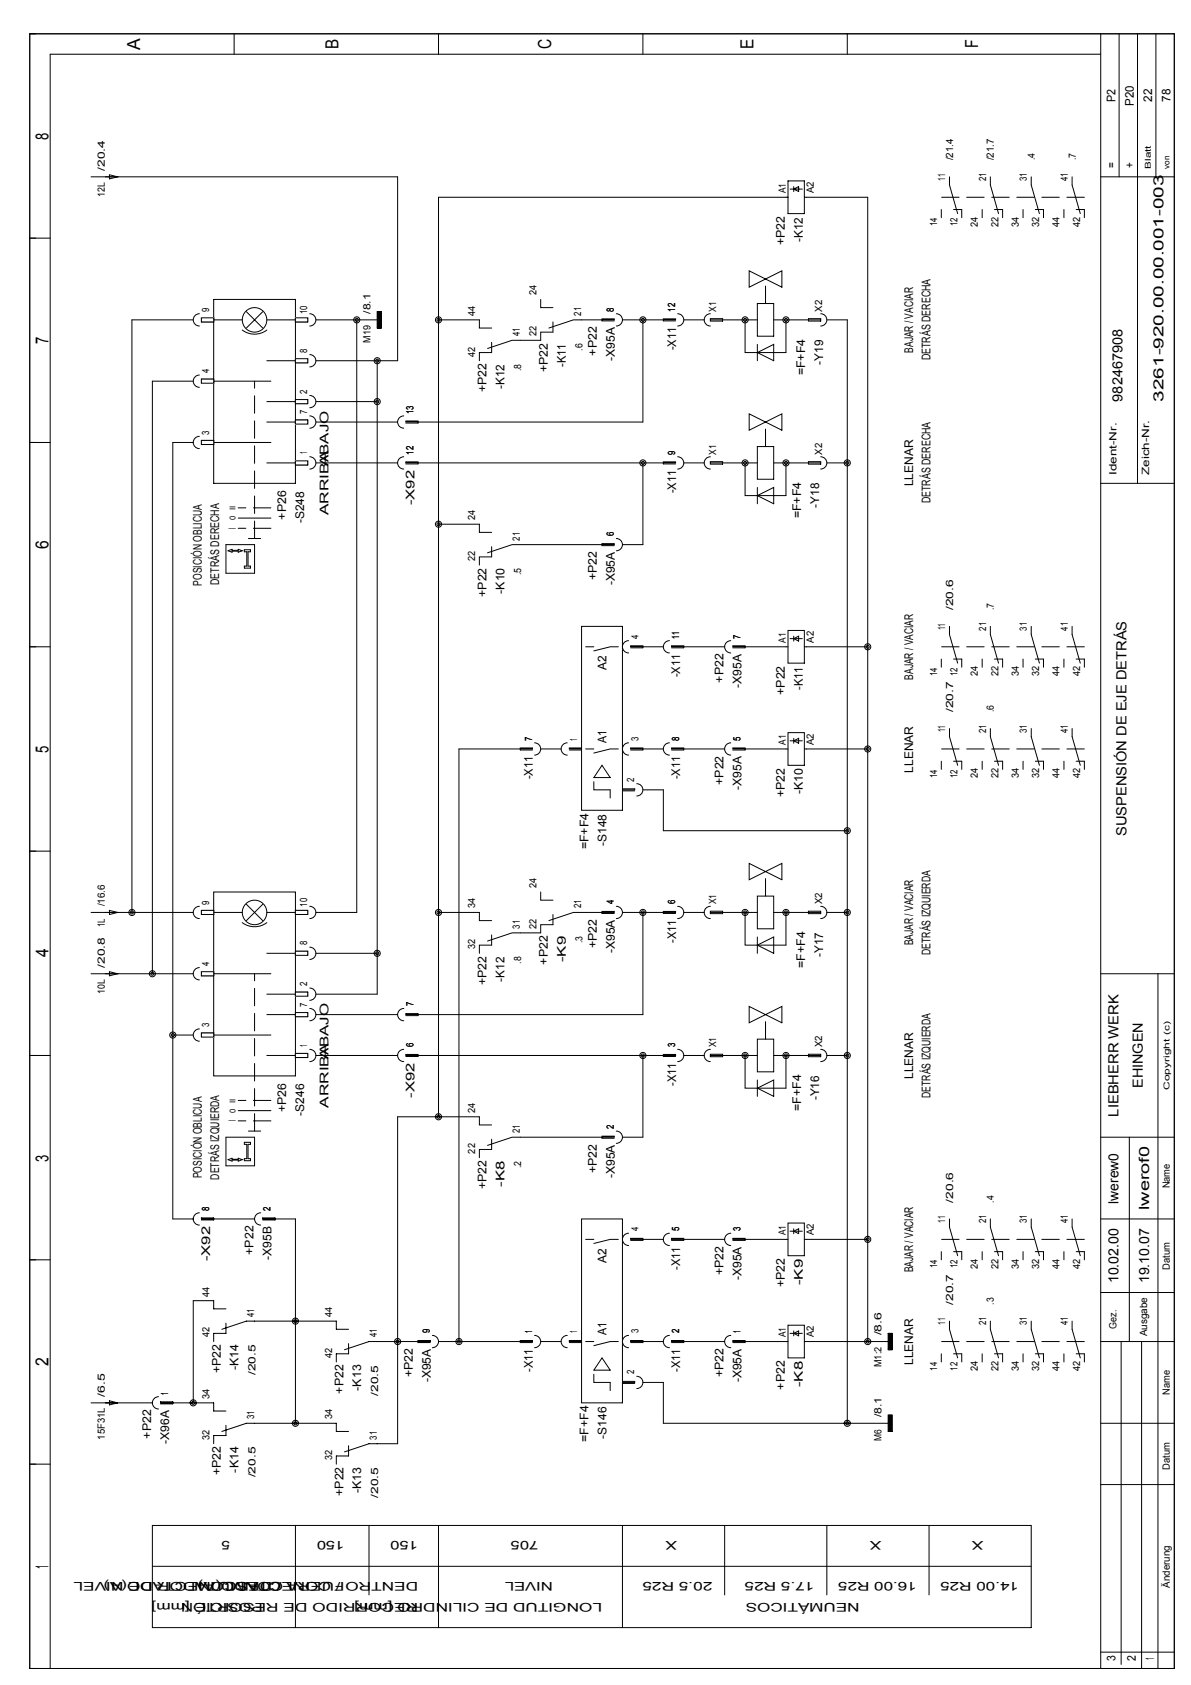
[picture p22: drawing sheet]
<svg xmlns="http://www.w3.org/2000/svg" width="210mm" height="297mm" viewBox="0 0 210 297" stroke-linecap="round" stroke-linejoin="round" font-family="sans-serif">
<defs><g id="words">
<g font-size="3.2">
<text x="24.7" y="8.7" transform="rotate(-90 24.7 8.7)">A</text>
<text x="59.7" y="8.6" transform="rotate(-90 59.7 8.6)">B</text>
<text x="97.1" y="8.7" transform="rotate(-90 97.1 8.7)">C</text>
<text x="132.8" y="8.6" transform="rotate(-90 132.8 8.6)">E</text>
<text x="172.4" y="8.5" transform="rotate(-90 172.4 8.5)">F</text>
<text x="8.5" y="24.7" transform="rotate(-90 8.5 24.7)">8</text>
<text x="8.5" y="60.7" transform="rotate(-90 8.5 60.7)">7</text>
<text x="8.5" y="96.7" transform="rotate(-90 8.5 96.7)">6</text>
<text x="8.5" y="132.7" transform="rotate(-90 8.5 132.7)">5</text>
<text x="8.5" y="168.8" transform="rotate(-90 8.5 168.8)">4</text>
<text x="8.5" y="204.8" transform="rotate(-90 8.5 204.8)">3</text>
<text x="8.5" y="240.8" transform="rotate(-90 8.5 240.8)">2</text>
<text x="8.5" y="276.5" transform="rotate(-90 8.5 276.5)">1</text>
</g>
<g font-size="2.5">
<text x="197.8" y="70.8" transform="rotate(-90 197.8 70.8)">982467908</text>
<text x="205" y="70.8" transform="rotate(-90 205 70.8)">3261-920.00.00.001-003</text>
<text x="198.6" y="147.4" transform="rotate(-90 198.6 147.4)">SUSPENSIÓN DE EJE DETRÁS</text>
<text x="201.4" y="191.8" transform="rotate(-90 201.4 191.8)">EHINGEN</text>
<text x="197.1" y="196.8" transform="rotate(-90 197.1 196.8)">LIEBHERR WERK</text>
<text x="197.1" y="212.2" transform="rotate(-90 197.1 212.2)">lwerew0</text>
<text x="202.5" y="213.3" transform="rotate(-90 202.5 213.3)">lwerof0</text>
<text x="197.1" y="226.2" transform="rotate(-90 197.1 226.2)">10.02.00</text>
<text x="202.5" y="226.2" transform="rotate(-90 202.5 226.2)">19.10.07</text>
</g>
<g font-size="2.1">
<text x="196.6" y="18" transform="rotate(-90 196.6 18)">P2</text>
<text x="203.1" y="17.9" transform="rotate(-90 203.1 17.9)">22</text>
<text x="206.3" y="17.9" transform="rotate(-90 206.3 17.9)">78</text>
<text x="199.8" y="18.6" transform="rotate(-90 199.8 18.6)">P20</text>
<text x="196.6" y="29.6" transform="rotate(-90 196.6 29.6)">=</text>
<text x="199.8" y="29.6" transform="rotate(-90 199.8 29.6)">+</text>
<text x="138.3" y="43.2" transform="rotate(-90 138.3 43.2)">+P22</text>
<text x="141.5" y="42.7" transform="rotate(-90 141.5 42.7)">-K12</text>
<text x="96.5" y="65.6" transform="rotate(-90 96.5 65.6)">+P22</text>
<text x="99.7" y="64.7" transform="rotate(-90 99.7 64.7)">-K11</text>
<text x="105.2" y="62.7" transform="rotate(-90 105.2 62.7)">+P22</text>
<text x="108.3" y="63.6" transform="rotate(-90 108.3 63.6)">-X95A</text>
<text x="119.1" y="61.8" transform="rotate(-90 119.1 61.8)">-X11</text>
<text x="145.1" y="64.3" transform="rotate(-90 145.1 64.3)">-Y19</text>
<text x="160.9" y="62.2" transform="rotate(-90 160.9 62.2)">BAJAR / VACIAR</text>
<text x="164" y="63.5" transform="rotate(-90 164 63.5)">DETRÁS DERECHA</text>
<text x="85.7" y="69.2" transform="rotate(-90 85.7 69.2)">+P22</text>
<text x="88.9" y="68.6" transform="rotate(-90 88.9 68.6)">-K12</text>
<text x="141.9" y="66.2" transform="rotate(-90 141.9 66.2)">=F+F4</text>
<text x="57.9" y="82.2" transform="rotate(-90 57.9 82.2)">ABAJO</text>
<text x="73" y="89" transform="rotate(-90 73 89)">-X92</text>
<text x="119.1" y="87" transform="rotate(-90 119.1 87)">-X11</text>
<text x="144.4" y="89.5" transform="rotate(-90 144.4 89.5)">-Y18</text>
<text x="160.9" y="85.8" transform="rotate(-90 160.9 85.8)">LLENAR</text>
<text x="164" y="88.7" transform="rotate(-90 164 88.7)">DETRÁS DERECHA</text>
<text x="50.4" y="91.6" transform="rotate(-90 50.4 91.6)">+P26</text>
<text x="53.6" y="92.2" transform="rotate(-90 53.6 92.2)">-S248</text>
<text x="57.9" y="90.8" transform="rotate(-90 57.9 90.8)">ARRIBA</text>
<text x="141.2" y="91.4" transform="rotate(-90 141.2 91.4)">=F+F4</text>
<text x="35.6" y="103.2" transform="rotate(-90 35.6 103.2)">POSICIÓN OBLICUA</text>
<text x="38.6" y="103.1" transform="rotate(-90 38.6 103.1)">DETRÁS DERECHA</text>
<text x="85.7" y="105.2" transform="rotate(-90 85.7 105.2)">+P22</text>
<text x="88.9" y="104.7" transform="rotate(-90 88.9 104.7)">-K10</text>
<text x="105.2" y="102.3" transform="rotate(-90 105.2 102.3)">+P22</text>
<text x="108.3" y="103.2" transform="rotate(-90 108.3 103.2)">-X95A</text>
<text x="106.9" y="118.1" transform="rotate(-90 106.9 118.1)">A2</text>
<text x="119.9" y="119.4" transform="rotate(-90 119.9 119.4)">-X11</text>
<text x="160.9" y="119.8" transform="rotate(-90 160.9 119.8)">BAJAR / VACIAR</text>
<text x="127.5" y="120.3" transform="rotate(-90 127.5 120.3)">+P22</text>
<text x="130.7" y="121.2" transform="rotate(-90 130.7 121.2)">-X95A</text>
<text x="138.3" y="122.5" transform="rotate(-90 138.3 122.5)">+P22</text>
<text x="141.5" y="121.6" transform="rotate(-90 141.5 121.6)">-K11</text>
<text x="106.9" y="131" transform="rotate(-90 106.9 131)">A1</text>
<text x="93.9" y="137.4" transform="rotate(-90 93.9 137.4)">-X11</text>
<text x="119.9" y="137.4" transform="rotate(-90 119.9 137.4)">-X11</text>
<text x="160.9" y="136.2" transform="rotate(-90 160.9 136.2)">LLENAR</text>
<text x="127.5" y="138.3" transform="rotate(-90 127.5 138.3)">+P22</text>
<text x="130.7" y="139.2" transform="rotate(-90 130.7 139.2)">-X95A</text>
<text x="138.3" y="140.5" transform="rotate(-90 138.3 140.5)">+P22</text>
<text x="141.5" y="140" transform="rotate(-90 141.5 140)">-K10</text>
<text x="103.7" y="149.7" transform="rotate(-90 103.7 149.7)">=F+F4</text>
<text x="106.9" y="149.2" transform="rotate(-90 106.9 149.2)">-S148</text>
<text x="105.2" y="167.2" transform="rotate(-90 105.2 167.2)">+P22</text>
<text x="119.1" y="166.2" transform="rotate(-90 119.1 166.2)">-X11</text>
<text x="160.9" y="166.6" transform="rotate(-90 160.9 166.6)">BAJAR / VACIAR</text>
<text x="85.7" y="173.6" transform="rotate(-90 85.7 173.6)">+P22</text>
<text x="88.9" y="173.1" transform="rotate(-90 88.9 173.1)">-K12</text>
<text x="96.5" y="170" transform="rotate(-90 96.5 170)">+P22</text>
<text x="99.7" y="169.6" transform="rotate(-90 99.7 169.6)">-K9</text>
<text x="108.3" y="168" transform="rotate(-90 108.3 168)">-X95A</text>
<text x="141.9" y="170.6" transform="rotate(-90 141.9 170.6)">=F+F4</text>
<text x="145.1" y="168.7" transform="rotate(-90 145.1 168.7)">-Y17</text>
<text x="164" y="168.3" transform="rotate(-90 164 168.3)">DETRÁS IZQUIERDA</text>
<text x="57.9" y="186.6" transform="rotate(-90 57.9 186.6)">ABAJO</text>
<text x="119.1" y="191.4" transform="rotate(-90 119.1 191.4)">-X11</text>
<text x="160.9" y="190.2" transform="rotate(-90 160.9 190.2)">LLENAR</text>
<text x="50.4" y="196" transform="rotate(-90 50.4 196)">+P26</text>
<text x="53.6" y="196.7" transform="rotate(-90 53.6 196.7)">-S246</text>
<text x="57.9" y="195.3" transform="rotate(-90 57.9 195.3)">ARRIBA</text>
<text x="73" y="193.5" transform="rotate(-90 73 193.5)">-X92</text>
<text x="141.2" y="195.8" transform="rotate(-90 141.2 195.8)">=F+F4</text>
<text x="144.4" y="194" transform="rotate(-90 144.4 194)">-Y16</text>
<text x="164" y="193.5" transform="rotate(-90 164 193.5)">DETRÁS IZQUIERDA</text>
<text x="35.6" y="207.7" transform="rotate(-90 35.6 207.7)">POSICIÓN OBLICUA</text>
<text x="38.6" y="207.9" transform="rotate(-90 38.6 207.9)">DETRÁS IZQUIERDA</text>
<text x="85.7" y="209.7" transform="rotate(-90 85.7 209.7)">+P22</text>
<text x="88.9" y="209.3" transform="rotate(-90 88.9 209.3)">-K8</text>
<text x="105.2" y="206.8" transform="rotate(-90 105.2 206.8)">+P22</text>
<text x="108.3" y="207.7" transform="rotate(-90 108.3 207.7)">-X95A</text>
<text x="44.7" y="221.2" transform="rotate(-90 44.7 221.2)">+P22</text>
<text x="37" y="222.3" transform="rotate(-90 37 222.3)">-X92</text>
<text x="47.8" y="222.1" transform="rotate(-90 47.8 222.1)">-X95B</text>
<text x="106.9" y="222.6" transform="rotate(-90 106.9 222.6)">A2</text>
<text x="119.9" y="223.8" transform="rotate(-90 119.9 223.8)">-X11</text>
<text x="127.5" y="224.8" transform="rotate(-90 127.5 224.8)">+P22</text>
<text x="130.7" y="225.7" transform="rotate(-90 130.7 225.7)">-X95A</text>
<text x="138.3" y="227" transform="rotate(-90 138.3 227)">+P22</text>
<text x="141.5" y="226.6" transform="rotate(-90 141.5 226.6)">-K9</text>
<text x="160.9" y="224.3" transform="rotate(-90 160.9 224.3)">BAJAR / VACIAR</text>
<text x="106.9" y="235.4" transform="rotate(-90 106.9 235.4)">A1</text>
<text x="38.9" y="242.1" transform="rotate(-90 38.9 242.1)">+P22</text>
<text x="42.1" y="241.6" transform="rotate(-90 42.1 241.6)">-K14</text>
<text x="60.5" y="245.7" transform="rotate(-90 60.5 245.7)">+P22</text>
<text x="63.7" y="245.2" transform="rotate(-90 63.7 245.2)">-K13</text>
<text x="72.8" y="242.8" transform="rotate(-90 72.8 242.8)">+P22</text>
<text x="75.9" y="243.7" transform="rotate(-90 75.9 243.7)">-X95A</text>
<text x="93.9" y="241.9" transform="rotate(-90 93.9 241.9)">-X11</text>
<text x="119.9" y="241.9" transform="rotate(-90 119.9 241.9)">-X11</text>
<text x="127.5" y="242.8" transform="rotate(-90 127.5 242.8)">+P22</text>
<text x="130.7" y="243.7" transform="rotate(-90 130.7 243.7)">-X95A</text>
<text x="138.3" y="245" transform="rotate(-90 138.3 245)">+P22</text>
<text x="141.5" y="244.6" transform="rotate(-90 141.5 244.6)">-K8</text>
<text x="160.9" y="240.6" transform="rotate(-90 160.9 240.6)">LLENAR</text>
<text x="26.7" y="253.6" transform="rotate(-90 26.7 253.6)">+P22</text>
<text x="29.8" y="254.5" transform="rotate(-90 29.8 254.5)">-X96A</text>
<text x="103.7" y="254.2" transform="rotate(-90 103.7 254.2)">=F+F4</text>
<text x="106.9" y="253.6" transform="rotate(-90 106.9 253.6)">-S146</text>
<text x="38.9" y="260.1" transform="rotate(-90 38.9 260.1)">+P22</text>
<text x="42.1" y="259.6" transform="rotate(-90 42.1 259.6)">-K14</text>
<text x="60.5" y="263.7" transform="rotate(-90 60.5 263.7)">+P22</text>
<text x="63.7" y="263.2" transform="rotate(-90 63.7 263.2)">-K13</text>
<text x="40.6" y="271.7" transform="rotate(-180 40.6 271.7)">5</text>
<text x="60.7" y="271.7" transform="rotate(-180 60.7 271.7)">150</text>
<text x="73.7" y="271.7" transform="rotate(-180 73.7 271.7)">150</text>
<text x="94.9" y="271.7" transform="rotate(-180 94.9 271.7)">705</text>
<text x="119.3" y="271.7" transform="rotate(-180 119.3 271.7)">X</text>
<text x="155.3" y="271.7" transform="rotate(-180 155.3 271.7)">X</text>
<text x="173.4" y="271.7" transform="rotate(-180 173.4 271.7)">X</text>
<text x="49.9" y="278.9" transform="rotate(-180 49.9 278.9)">CONMUTADOR DE NIVEL</text>
<text x="60.7" y="278.9" transform="rotate(-180 60.7 278.9)">FUERA / DESCONECTADO(A)</text>
<text x="73.7" y="278.9" transform="rotate(-180 73.7 278.9)">DENTRO / CONECTADO(A)</text>
<text x="97.5" y="278.9" transform="rotate(-180 97.5 278.9)">NIVEL</text>
<text x="125.6" y="278.9" transform="rotate(-180 125.6 278.9)">20.5 R25</text>
<text x="143.6" y="278.9" transform="rotate(-180 143.6 278.9)">17.5 R25</text>
<text x="161.6" y="278.9" transform="rotate(-180 161.6 278.9)">16.00 R25</text>
<text x="179.6" y="278.9" transform="rotate(-180 179.6 278.9)">14.00 R25</text>
<text x="46.3" y="282.5" transform="rotate(-180 46.3 282.5)">POSICIÓN</text>
<text x="73.7" y="282.5" transform="rotate(-180 73.7 282.5)">RECORRIDO DE RESORTE [mm]</text>
<text x="106.1" y="282.5" transform="rotate(-180 106.1 282.5)">LONGITUD DE CILINDRO [mm]</text>
<text x="151.5" y="282.5" transform="rotate(-180 151.5 282.5)">NEUMÁTICOS</text>
<text x="196.6" y="292.9" transform="rotate(-90 196.6 292.9)">3</text>
<text x="200.2" y="292.8" transform="rotate(-90 200.2 292.8)">2</text>
<text x="203.4" y="292.6" transform="rotate(-90 203.4 292.6)">1</text>
</g>
<g font-size="1.8">
<text x="168" y="28.3" transform="rotate(-90 168 28.3)">/21.4</text>
<text x="175.2" y="28.3" transform="rotate(-90 175.2 28.3)">/21.7</text>
<text x="182.4" y="28.3" transform="rotate(-90 182.4 28.3)">.4</text>
<text x="189.6" y="28.3" transform="rotate(-90 189.6 28.3)">.7</text>
<text x="18.5" y="34.7" transform="rotate(-90 18.5 34.7)">12L</text>
<text x="18.5" y="30.1" transform="rotate(-90 18.5 30.1)">/20.4</text>
<text x="138.5" y="34.1" transform="rotate(-90 138.5 34.1)">A1</text>
<text x="143.4" y="34.1" transform="rotate(-90 143.4 34.1)">A2</text>
<text x="166.6" y="31.9" transform="rotate(-90 166.6 31.9)">11</text>
<text x="173.8" y="31.9" transform="rotate(-90 173.8 31.9)">21</text>
<text x="181" y="31.9" transform="rotate(-90 181 31.9)">31</text>
<text x="188.2" y="31.9" transform="rotate(-90 188.2 31.9)">41</text>
<text x="165.1" y="39.9" transform="rotate(-90 165.1 39.9)">14</text>
<text x="168.7" y="39.9" transform="rotate(-90 168.7 39.9)">12</text>
<text x="172.3" y="40" transform="rotate(-90 172.3 40)">24</text>
<text x="175.9" y="40" transform="rotate(-90 175.9 40)">22</text>
<text x="179.5" y="40" transform="rotate(-90 179.5 40)">34</text>
<text x="183.2" y="40" transform="rotate(-90 183.2 40)">32</text>
<text x="186.8" y="40" transform="rotate(-90 186.8 40)">44</text>
<text x="190.4" y="40" transform="rotate(-90 190.4 40)">42</text>
<text x="94.5" y="52.1" transform="rotate(-90 94.5 52.1)">24</text>
<text x="36.9" y="55" transform="rotate(-90 36.9 55)">9</text>
<text x="54.1" y="55.4" transform="rotate(-90 54.1 55.4)">10</text>
<text x="65.3" y="55.3" transform="rotate(-90 65.3 55.3)">/8.1</text>
<text x="83.7" y="55.7" transform="rotate(-90 83.7 55.7)">44</text>
<text x="91.6" y="59.3" transform="rotate(-90 91.6 59.3)">41</text>
<text x="94.5" y="59.3" transform="rotate(-90 94.5 59.3)">22</text>
<text x="102.4" y="55.7" transform="rotate(-90 102.4 55.7)">21</text>
<text x="108.2" y="54.9" transform="rotate(-90 108.2 54.9)">8</text>
<text x="119" y="54.9" transform="rotate(-90 119 54.9)">12</text>
<text x="126.2" y="54.9" transform="rotate(-90 126.2 54.9)">X1</text>
<text x="144.9" y="54.9" transform="rotate(-90 144.9 54.9)">X2</text>
<text x="36.9" y="65.8" transform="rotate(-90 36.9 65.8)">4</text>
<text x="54.1" y="62.2" transform="rotate(-90 54.1 62.2)">8</text>
<text x="65.3" y="60.4" transform="rotate(-90 65.3 60.4)">M19</text>
<text x="83.7" y="62.9" transform="rotate(-90 83.7 62.9)">42</text>
<text x="91.9" y="65.4" transform="rotate(-90 91.9 65.4)">.8</text>
<text x="102.7" y="61.8" transform="rotate(-90 102.7 61.8)">.6</text>
<text x="54.1" y="69.4" transform="rotate(-90 54.1 69.4)">2</text>
<text x="36.9" y="76.6" transform="rotate(-90 36.9 76.6)">3</text>
<text x="54.1" y="73" transform="rotate(-90 54.1 73)">7</text>
<text x="72.9" y="73" transform="rotate(-90 72.9 73)">13</text>
<text x="54.1" y="80" transform="rotate(-90 54.1 80)">1</text>
<text x="72.9" y="80.2" transform="rotate(-90 72.9 80.2)">12</text>
<text x="119" y="80.2" transform="rotate(-90 119 80.2)">9</text>
<text x="126.2" y="80.2" transform="rotate(-90 126.2 80.2)">X1</text>
<text x="144.9" y="80.2" transform="rotate(-90 144.9 80.2)">X2</text>
<text x="196.8" y="83.8" transform="rotate(-90 196.8 83.8)">Ident-Nr.</text>
<text x="202.6" y="83.8" transform="rotate(-90 202.6 83.8)">Zeich-Nr.</text>
<text x="41.5" y="93.2" transform="rotate(-90 41.5 93.2)">I</text>
<text x="83.7" y="91.7" transform="rotate(-90 83.7 91.7)">24</text>
<text x="91.6" y="95.3" transform="rotate(-90 91.6 95.3)">21</text>
<text x="108.2" y="94.6" transform="rotate(-90 108.2 94.6)">6</text>
<text x="83.7" y="98.9" transform="rotate(-90 83.7 98.9)">22</text>
<text x="91.9" y="101.4" transform="rotate(-90 91.9 101.4)">.5</text>
<text x="168" y="107.5" transform="rotate(-90 168 107.5)">/20.6</text>
<text x="175.2" y="107.5" transform="rotate(-90 175.2 107.5)">.7</text>
<text x="112.5" y="112.6" transform="rotate(-90 112.5 112.6)">4</text>
<text x="119.7" y="112.6" transform="rotate(-90 119.7 112.6)">11</text>
<text x="130.5" y="112.6" transform="rotate(-90 130.5 112.6)">7</text>
<text x="138.5" y="113.3" transform="rotate(-90 138.5 113.3)">A1</text>
<text x="143.4" y="113.3" transform="rotate(-90 143.4 113.3)">A2</text>
<text x="166.6" y="111.1" transform="rotate(-90 166.6 111.1)">11</text>
<text x="173.8" y="111.2" transform="rotate(-90 173.8 111.2)">21</text>
<text x="181" y="111.2" transform="rotate(-90 181 111.2)">31</text>
<text x="188.2" y="111.2" transform="rotate(-90 188.2 111.2)">41</text>
<text x="165.1" y="119.1" transform="rotate(-90 165.1 119.1)">14</text>
<text x="168.7" y="119.1" transform="rotate(-90 168.7 119.1)">12</text>
<text x="172.3" y="119.2" transform="rotate(-90 172.3 119.2)">24</text>
<text x="175.9" y="119.2" transform="rotate(-90 175.9 119.2)">22</text>
<text x="179.5" y="119.2" transform="rotate(-90 179.5 119.2)">34</text>
<text x="183.2" y="119.2" transform="rotate(-90 183.2 119.2)">32</text>
<text x="186.8" y="119.2" transform="rotate(-90 186.8 119.2)">44</text>
<text x="190.4" y="119.2" transform="rotate(-90 190.4 119.2)">42</text>
<text x="168" y="125.5" transform="rotate(-90 168 125.5)">/20.7</text>
<text x="175.2" y="125.5" transform="rotate(-90 175.2 125.5)">.6</text>
<text x="93.8" y="130.6" transform="rotate(-90 93.8 130.6)">7</text>
<text x="101.7" y="130.6" transform="rotate(-90 101.7 130.6)">1</text>
<text x="112.5" y="130.6" transform="rotate(-90 112.5 130.6)">3</text>
<text x="119.7" y="130.6" transform="rotate(-90 119.7 130.6)">8</text>
<text x="130.5" y="130.6" transform="rotate(-90 130.5 130.6)">5</text>
<text x="138.5" y="131.3" transform="rotate(-90 138.5 131.3)">A1</text>
<text x="143.4" y="131.3" transform="rotate(-90 143.4 131.3)">A2</text>
<text x="166.6" y="129.1" transform="rotate(-90 166.6 129.1)">11</text>
<text x="173.8" y="129.2" transform="rotate(-90 173.8 129.2)">21</text>
<text x="181" y="129.2" transform="rotate(-90 181 129.2)">31</text>
<text x="188.2" y="129.2" transform="rotate(-90 188.2 129.2)">41</text>
<text x="111.8" y="137.8" transform="rotate(-90 111.8 137.8)">2</text>
<text x="165.1" y="137.2" transform="rotate(-90 165.1 137.2)">14</text>
<text x="168.7" y="137.2" transform="rotate(-90 168.7 137.2)">12</text>
<text x="172.3" y="137.2" transform="rotate(-90 172.3 137.2)">24</text>
<text x="175.9" y="137.2" transform="rotate(-90 175.9 137.2)">22</text>
<text x="179.5" y="137.2" transform="rotate(-90 179.5 137.2)">34</text>
<text x="183.2" y="137.2" transform="rotate(-90 183.2 137.2)">32</text>
<text x="186.8" y="137.2" transform="rotate(-90 186.8 137.2)">44</text>
<text x="190.4" y="137.2" transform="rotate(-90 190.4 137.2)">42</text>
<text x="18.5" y="159.8" transform="rotate(-90 18.5 159.8)">/16.6</text>
<text x="36.9" y="159.4" transform="rotate(-90 36.9 159.4)">9</text>
<text x="54.1" y="159.8" transform="rotate(-90 54.1 159.8)">10</text>
<text x="83.7" y="160.1" transform="rotate(-90 83.7 160.1)">34</text>
<text x="94.5" y="156.5" transform="rotate(-90 94.5 156.5)">24</text>
<text x="102.4" y="160.1" transform="rotate(-90 102.4 160.1)">21</text>
<text x="108.2" y="159.4" transform="rotate(-90 108.2 159.4)">4</text>
<text x="119" y="159.4" transform="rotate(-90 119 159.4)">6</text>
<text x="126.2" y="159.4" transform="rotate(-90 126.2 159.4)">X1</text>
<text x="144.9" y="159.4" transform="rotate(-90 144.9 159.4)">X2</text>
<text x="18.5" y="163.4" transform="rotate(-90 18.5 163.4)">1L</text>
<text x="54.1" y="166.7" transform="rotate(-90 54.1 166.7)">8</text>
<text x="83.7" y="167.3" transform="rotate(-90 83.7 167.3)">32</text>
<text x="91.6" y="163.7" transform="rotate(-90 91.6 163.7)">31</text>
<text x="94.5" y="163.7" transform="rotate(-90 94.5 163.7)">22</text>
<text x="102.7" y="166.3" transform="rotate(-90 102.7 166.3)">.3</text>
<text x="18.5" y="170.6" transform="rotate(-90 18.5 170.6)">/20.8</text>
<text x="36.9" y="170.3" transform="rotate(-90 36.9 170.3)">4</text>
<text x="54.1" y="173.9" transform="rotate(-90 54.1 173.9)">2</text>
<text x="91.9" y="169.9" transform="rotate(-90 91.9 169.9)">.8</text>
<text x="18.5" y="175.2" transform="rotate(-90 18.5 175.2)">10L</text>
<text x="54.1" y="177.5" transform="rotate(-90 54.1 177.5)">7</text>
<text x="72.9" y="177.4" transform="rotate(-90 72.9 177.4)">7</text>
<text x="36.9" y="181.1" transform="rotate(-90 36.9 181.1)">3</text>
<text x="54.1" y="184.5" transform="rotate(-90 54.1 184.5)">1</text>
<text x="72.9" y="184.6" transform="rotate(-90 72.9 184.6)">6</text>
<text x="119" y="184.6" transform="rotate(-90 119 184.6)">3</text>
<text x="126.2" y="184.6" transform="rotate(-90 126.2 184.6)">X1</text>
<text x="144.9" y="184.6" transform="rotate(-90 144.9 184.6)">X2</text>
<text x="41.5" y="197.7" transform="rotate(-90 41.5 197.7)">I</text>
<text x="83.7" y="196.2" transform="rotate(-90 83.7 196.2)">24</text>
<text x="83.7" y="203.4" transform="rotate(-90 83.7 203.4)">22</text>
<text x="91.6" y="199.8" transform="rotate(-90 91.6 199.8)">21</text>
<text x="108.2" y="199" transform="rotate(-90 108.2 199)">2</text>
<text x="91.9" y="205.9" transform="rotate(-90 91.9 205.9)">.2</text>
<text x="206.2" y="209.5" transform="rotate(-90 206.2 209.5)">Name</text>
<text x="36.9" y="213.4" transform="rotate(-90 36.9 213.4)">8</text>
<text x="47.7" y="213.4" transform="rotate(-90 47.7 213.4)">2</text>
<text x="166.6" y="215.6" transform="rotate(-90 166.6 215.6)">11</text>
<text x="168" y="212" transform="rotate(-90 168 212)">/20.6</text>
<text x="173.8" y="215.6" transform="rotate(-90 173.8 215.6)">21</text>
<text x="175.2" y="212" transform="rotate(-90 175.2 212)">.4</text>
<text x="181" y="215.6" transform="rotate(-90 181 215.6)">31</text>
<text x="188.2" y="215.6" transform="rotate(-90 188.2 215.6)">41</text>
<text x="112.5" y="217" transform="rotate(-90 112.5 217)">4</text>
<text x="119.7" y="217" transform="rotate(-90 119.7 217)">5</text>
<text x="130.5" y="217" transform="rotate(-90 130.5 217)">3</text>
<text x="138.5" y="217.8" transform="rotate(-90 138.5 217.8)">A1</text>
<text x="143.4" y="217.8" transform="rotate(-90 143.4 217.8)">A2</text>
<text x="165.1" y="223.6" transform="rotate(-90 165.1 223.6)">14</text>
<text x="168.7" y="223.6" transform="rotate(-90 168.7 223.6)">12</text>
<text x="172.3" y="223.7" transform="rotate(-90 172.3 223.7)">24</text>
<text x="175.9" y="223.7" transform="rotate(-90 175.9 223.7)">22</text>
<text x="179.5" y="223.7" transform="rotate(-90 179.5 223.7)">34</text>
<text x="183.2" y="223.7" transform="rotate(-90 183.2 223.7)">32</text>
<text x="186.8" y="223.7" transform="rotate(-90 186.8 223.7)">44</text>
<text x="190.4" y="223.7" transform="rotate(-90 190.4 223.7)">42</text>
<text x="206.2" y="223.8" transform="rotate(-90 206.2 223.8)">Datum</text>
<text x="36.9" y="228.6" transform="rotate(-90 36.9 228.6)">44</text>
<text x="44.8" y="232.2" transform="rotate(-90 44.8 232.2)">41</text>
<text x="58.5" y="232.2" transform="rotate(-90 58.5 232.2)">44</text>
<text x="166.6" y="233.6" transform="rotate(-90 166.6 233.6)">11</text>
<text x="168" y="230" transform="rotate(-90 168 230)">/20.7</text>
<text x="173.8" y="233.7" transform="rotate(-90 173.8 233.7)">21</text>
<text x="175.2" y="230" transform="rotate(-90 175.2 230)">.3</text>
<text x="181" y="233.7" transform="rotate(-90 181 233.7)">31</text>
<text x="188.2" y="233.7" transform="rotate(-90 188.2 233.7)">41</text>
<text x="36.9" y="235.8" transform="rotate(-90 36.9 235.8)">42</text>
<text x="58.5" y="239.4" transform="rotate(-90 58.5 239.4)">42</text>
<text x="66.4" y="235.8" transform="rotate(-90 66.4 235.8)">41</text>
<text x="75.8" y="235.1" transform="rotate(-90 75.8 235.1)">9</text>
<text x="93.8" y="235.1" transform="rotate(-90 93.8 235.1)">1</text>
<text x="101.7" y="235.1" transform="rotate(-90 101.7 235.1)">1</text>
<text x="112.5" y="235.1" transform="rotate(-90 112.5 235.1)">3</text>
<text x="119.7" y="235.1" transform="rotate(-90 119.7 235.1)">2</text>
<text x="130.5" y="235.1" transform="rotate(-90 130.5 235.1)">1</text>
<text x="138.5" y="235.8" transform="rotate(-90 138.5 235.8)">A1</text>
<text x="143.4" y="235.8" transform="rotate(-90 143.4 235.8)">A2</text>
<text x="155.4" y="235.4" transform="rotate(-90 155.4 235.4)">/8.6</text>
<text x="196.8" y="234.2" transform="rotate(-90 196.8 234.2)">Gez.</text>
<text x="202.2" y="235.6" transform="rotate(-90 202.2 235.6)">Ausgabe</text>
<text x="29.7" y="245.9" transform="rotate(-90 29.7 245.9)">1</text>
<text x="45.1" y="242.4" transform="rotate(-90 45.1 242.4)">/20.5</text>
<text x="111.8" y="242.3" transform="rotate(-90 111.8 242.3)">2</text>
<text x="155.4" y="241" transform="rotate(-90 155.4 241)">M1:2</text>
<text x="165.1" y="241.6" transform="rotate(-90 165.1 241.6)">14</text>
<text x="168.7" y="241.6" transform="rotate(-90 168.7 241.6)">12</text>
<text x="172.3" y="241.7" transform="rotate(-90 172.3 241.7)">24</text>
<text x="175.9" y="241.7" transform="rotate(-90 175.9 241.7)">22</text>
<text x="179.5" y="241.7" transform="rotate(-90 179.5 241.7)">34</text>
<text x="183.2" y="241.7" transform="rotate(-90 183.2 241.7)">32</text>
<text x="186.8" y="241.7" transform="rotate(-90 186.8 241.7)">44</text>
<text x="190.4" y="241.7" transform="rotate(-90 190.4 241.7)">42</text>
<text x="206.2" y="245.9" transform="rotate(-90 206.2 245.9)">Name</text>
<text x="18.5" y="246.2" transform="rotate(-90 18.5 246.2)">/6.5</text>
<text x="36.9" y="246.6" transform="rotate(-90 36.9 246.6)">34</text>
<text x="44.8" y="250.2" transform="rotate(-90 44.8 250.2)">31</text>
<text x="58.5" y="250.2" transform="rotate(-90 58.5 250.2)">34</text>
<text x="66.7" y="246" transform="rotate(-90 66.7 246)">/20.5</text>
<text x="155.4" y="249.8" transform="rotate(-90 155.4 249.8)">/8.1</text>
<text x="18.5" y="253.8" transform="rotate(-90 18.5 253.8)">15F31L</text>
<text x="36.9" y="253.8" transform="rotate(-90 36.9 253.8)">32</text>
<text x="58.5" y="257.4" transform="rotate(-90 58.5 257.4)">32</text>
<text x="66.4" y="253.8" transform="rotate(-90 66.4 253.8)">31</text>
<text x="155.4" y="254" transform="rotate(-90 155.4 254)">M6</text>
<text x="45.1" y="260.4" transform="rotate(-90 45.1 260.4)">/20.5</text>
<text x="206.2" y="259.1" transform="rotate(-90 206.2 259.1)">Datum</text>
<text x="66.7" y="264" transform="rotate(-90 66.7 264)">/20.5</text>
<text x="206.2" y="279.9" transform="rotate(-90 206.2 279.9)">Änderung</text>
</g>
<g font-size="1.4">
<text x="202.9" y="29.7" transform="rotate(-90 202.9 29.7)">Blatt</text>
<text x="206.1" y="29.7" transform="rotate(-90 206.1 29.7)">von</text>
<text x="41.5" y="91.7" transform="rotate(-90 41.5 91.7)">0 II</text>
<text x="41.5" y="196.2" transform="rotate(-90 41.5 196.2)">0 II</text>
<text x="206.1" y="192.1" transform="rotate(-90 206.1 192.1)">Copyright (c)</text>
</g>
</g></defs>
<g fill="none" stroke="#000" stroke-width=".18">
<path d="M18.6 31.2h2.1M19.3 30.8l1.4 .4-1.4 .3zM84.5 56.4v1.4h2.1M91.7 60h-1.5l-4.3 1.4M95.3 52.8v1.4h2.2M97.5 56.7v1.8h-2.2v1.5M102.5 56.4h-1.4l-4.4 1.4M106.1 56.4h2.2v-.2h-2.2v.4h2.2M108.6 55.3a1.08 1.08 0 0 1 1.1 1.1 1.08 1.08 0 0 1-1.1 1.1M116.9 56.4h2.2v-.2h-2.2v.4h2.2M119.4 55.3a1.08 1.08 0 0 1 1.1 1.1 1.08 1.08 0 0 1-1.1 1.1M125.2 55.3a1.08 1.08 0 0 0-1.1 1.1 1.08 1.08 0 0 0 1.1 1.1"/>
<path d="M125.2 56.4h8.3M125.2 56.2h2.2v.4h-2.2zM132 47.7l5.8 2.9v-2.9l-5.8 2.9zM133.5 53.5h2.9v5.8h-2.9zM136.4 56.4h8.2M138.5 56.4v5.8h-7.2v-5.8M142.5 56.2h2.1v.4h-2.1zM144.6 55.3a1.08 1.08 0 0 1 1.1 1.1 1.08 1.08 0 0 1-1.1 1.1M71.2 73.3a1.08 1.08 0 0 0-1.1 1.1 1.08 1.08 0 0 0 1.1 1.1M73.7 74.4h-2.2v-.2h2.2v.4h-2.2M86.6 60.4v1.8h-2.1v1.4M132 73l5.8 2.8v-2.8l-5.8 2.8z"/>
<path d="M133.5 78.7h2.9v5.8h-2.9zM133.5 60.7v2.9M133.5 62.2l2.9-1.5v2.9zM71.2 80.5a1.08 1.08 0 0 0-1.1 1.1 1.08 1.08 0 0 0 1.1 1.1M73.7 81.6h-2.2v-.2h2.2v.4h-2.2M84.5 92.4v1.5h2.1M86.6 96.4v1.8h-2.1v1.4M91.7 96h-1.5l-4.3 1.5M106.1 96h2.2v-.2h-2.2v.4h2.2M108.6 94.9a1.08 1.08 0 0 1 1.1 1.1 1.08 1.08 0 0 1-1.1 1.1M116.9 81.6h2.2v-.2h-2.2v.4h2.2M119.4 80.5a1.08 1.08 0 0 1 1.1 1.1 1.08 1.08 0 0 1-1.1 1.1"/>
<path d="M125.2 80.5a1.08 1.08 0 0 0-1.1 1.1 1.08 1.08 0 0 0 1.1 1.1M125.2 81.6h8.3M125.2 81.4h2.2v.4h-2.2zM133.5 85.9v2.9M133.5 87.4l2.9-1.5v2.9zM136.4 81.6h8.2M138.5 81.6v5.8h-7.2v-5.8M142.5 81.4h2.1v.4h-2.1zM144.6 80.5a1.08 1.08 0 0 1 1.1 1.1 1.08 1.08 0 0 1-1.1 1.1M102.5 110.4h7.2v32.4h-7.2zM103.2 114h1.5M109 114h-1.5l-2.8 .7"/>
<path d="M110.8 112.9a1.08 1.08 0 0 0-1.1 1.1 1.08 1.08 0 0 0 1.1 1.1M113.3 114h-2.2v-.2h2.2v.4h-2.2M118 112.9a1.08 1.08 0 0 0-1.1 1.1 1.08 1.08 0 0 0 1.1 1.1M120.5 114h-2.2v-.2h2.2v.4h-2.2M128.8 112.9a1.08 1.08 0 0 0-1.1 1.1 1.08 1.08 0 0 0 1.1 1.1M131.3 114h-2.1v-.2h2.1v.4h-2.1M138.5 114h.4M138.9 111.1h2.9v5.8h-2.9zM139.2 112.6h2.2M139.9 112.6l.9-.5v.9zM139.9 112.1v.9M141.8 114h.3"/>
<path d="M91.7 132h2.2v-.1h-2.2v.3h2.2M94.2 131a1.08 1.08 0 0 1 1.1 1 1.08 1.08 0 0 1-1.1 1.1M100 131a1.08 1.08 0 0 0-1.1 1 1.08 1.08 0 0 0 1.1 1.1M100.3 132.2h2.2M102.5 131.9h-2.2v.1h2.2M103.2 132h1.5M104.7 137.8v1.4h2.8v1.5M106.1 134.9l1.4 2.2h-2.8zM109 132h-1.5l-2.8 .8M109.7 139.1h2.2v.1h-2.2M109.7 139.4h2.2M110.8 131a1.08 1.08 0 0 0-1.1 1 1.08 1.08 0 0 0 1.1 1.1"/>
<path d="M112.2 138.2a1.08 1.08 0 0 1 1.1 1 1.08 1.08 0 0 1-1.1 1.1M113.3 132h-2.2v-.1h2.2v.3h-2.2M118 131a1.08 1.08 0 0 0-1.1 1 1.08 1.08 0 0 0 1.1 1.1M120.5 132h-2.2v-.1h2.2v.3h-2.2M128.8 131a1.08 1.08 0 0 0-1.1 1 1.08 1.08 0 0 0 1.1 1.1M131.3 132h-2.1v-.1h2.1v.3h-2.1M138.5 132h.4M138.9 129.2h2.9v5.7h-2.9zM139.2 130.6h2.2M139.9 130.6l.9-.4v.8zM139.9 130.2v.8M141.8 132h.3"/>
<path d="M35.1 159.8a1.08 1.08 0 0 0-1 1 1.08 1.08 0 0 0 1 1.1M37.7 157.2h14.4v32.5h-14.4zM43.4 159.4l2.9 2.9M46.3 159.4l-2.9 2.9M54.6 159.8a1.08 1.08 0 0 1 1.1 1 1.08 1.08 0 0 1-1.1 1.1M95.3 157.2v1.5h2.2M108.6 159.8a1.08 1.08 0 0 1 1.1 1 1.08 1.08 0 0 1-1.1 1.1M119.4 159.8a1.08 1.08 0 0 1 1.1 1.1 1.08 1.08 0 0 1-1.1 1M125.2 159.8a1.08 1.08 0 0 0-1.1 1.1 1.08 1.08 0 0 0 1.1 1M132 152.2l5.8 2.9v-2.9l-5.8 2.9zM133.5 158h2.9v5.7h-2.9zM144.6 159.8a1.08 1.08 0 0 1 1.1 1.1 1.08 1.08 0 0 1-1.1 1"/>
<path d="M18.6 160.9h2.1M18.6 171.7h2.1M19.3 171.3l1.4 .4-1.4 .3zM19.3 160.5l1.4 .4-1.4 .3zM35.1 170.6a1.08 1.08 0 0 0-1 1.1 1.08 1.08 0 0 0 1 1M37.7 171.7h10M37.7 160.8h5M42.7 162.6a3.6 3.6 0 0 0 4.3 0M47 160.8h5.1M47 178.9h5.1M47 175.3h5.1M47 168.1h5.1"/>
<path d="M54.6 174.2a1.08 1.08 0 0 1 1.1 1.1 1.08 1.08 0 0 1-1.1 1M54.6 167a1.08 1.08 0 0 1 1.1 1.1 1.08 1.08 0 0 1-1.1 1M54.6 177.8a1.08 1.08 0 0 1 1.1 1.1 1.08 1.08 0 0 1-1.1 1M71.2 177.8a1.08 1.08 0 0 0-1.1 1.1 1.08 1.08 0 0 0 1.1 1M73.7 178.9h-2.2v-.2h2.2v.3h-2.2M84.5 160.8v1.5h2.1M86.6 164.8v1.8h-2.1v1.5M91.7 164.5h-1.5l-4.3 1.4M97.5 161.2v1.8h-2.2v1.5M102.5 160.8h-1.4l-4.4 1.5M106.1 160.8h2.2v-.1h-2.2v.3h2.2M116.9 160.9h2.2v-.2h-2.2v.3h2.2"/>
<path d="M125.2 160.8h8.3M125.2 160.6h2.2v.5h-2.2zM132 177.4l5.8 2.9v-2.9l-5.8 2.9zM133.5 165.2v2.9M133.5 166.6l2.9-1.4v2.9zM136.4 160.8h8.2M138.5 160.8v5.8h-7.2v-5.8M142.5 160.6h2.1v.5h-2.1zM35.1 181.4a1.08 1.08 0 0 0-1 1.1 1.08 1.08 0 0 0 1 1M35.5 182.1h2.2v.7h-2.2zM37.7 182.5h10M42 195.8h5.7"/>
<path d="M43.8 199.4h2.1M47 186.1h5.1M54.6 185a1.08 1.08 0 0 1 1.1 1.1 1.08 1.08 0 0 1-1.1 1M71.2 185a1.08 1.08 0 0 0-1.1 1.1 1.08 1.08 0 0 0 1.1 1M73.7 186.1h-2.2v-.2h2.2v.3h-2.2M84.5 196.9v1.4h2.1M108.6 199.4a1.08 1.08 0 0 1 1.1 1.1 1.08 1.08 0 0 1-1.1 1.1M116.9 186.1h2.2v-.2h-2.2v.3h2.2M119.4 185a1.08 1.08 0 0 1 1.1 1.1 1.08 1.08 0 0 1-1.1 1M125.2 185a1.08 1.08 0 0 0-1.1 1.1 1.08 1.08 0 0 0 1.1 1M125.2 186.1h8.3M125.2 185.8h2.2v.5h-2.2z"/>
<path d="M133.5 183.2h2.9v5.7h-2.9zM133.5 190.4v2.9M133.5 191.8l2.9-1.4v2.9zM136.4 186.1h8.2M138.5 186.1v5.7h-7.2v-5.7M142.5 185.8h2.1v.5h-2.1zM144.6 185a1.08 1.08 0 0 1 1.1 1.1 1.08 1.08 0 0 1-1.1 1M86.6 200.8v1.8h-2.1v1.5M91.7 200.5h-1.5l-4.3 1.4M102.5 214.9h7.2v32.4h-7.2zM103.2 218.5h1.5M106.1 200.5h2.2v-.2h-2.2v.4h2.2"/>
<path d="M109 218.5h-1.5l-2.8 .7M110.8 217.4a1.08 1.08 0 0 0-1.1 1.1 1.08 1.08 0 0 0 1.1 1.1M113.3 218.5h-2.2v-.2h2.2v.4h-2.2M118 217.4a1.08 1.08 0 0 0-1.1 1.1 1.08 1.08 0 0 0 1.1 1.1M120.5 218.5h-2.2v-.2h2.2v.4h-2.2M128.8 217.4a1.08 1.08 0 0 0-1.1 1.1 1.08 1.08 0 0 0 1.1 1.1M131.3 218.5h-2.1v-.2h2.1v.4h-2.1M138.5 218.5h.4M138.9 215.6h2.9v5.8h-2.9zM139.2 217h2.2M139.9 217l.9-.4v.9zM139.9 216.6v.9"/>
<path d="M141.8 218.5h.3M91.7 236.5h2.2v-.2h-2.2v.4h2.2M94.2 235.4a1.08 1.08 0 0 1 1.1 1.1 1.08 1.08 0 0 1-1.1 1.1M100 235.4a1.08 1.08 0 0 0-1.1 1.1 1.08 1.08 0 0 0 1.1 1.1M100.3 236.7h2.2M102.5 236.3h-2.2v.2h2.2M103.2 236.5h1.5M106.1 239.4l1.4 2.1h-2.8zM109 236.5h-1.5l-2.8 .7M110.8 235.4a1.08 1.08 0 0 0-1.1 1.1 1.08 1.08 0 0 0 1.1 1.1M113.3 236.5h-2.2v-.2h2.2v.4h-2.2M118 235.4a1.08 1.08 0 0 0-1.1 1.1 1.08 1.08 0 0 0 1.1 1.1"/>
<path d="M120.5 236.5h-2.2v-.2h2.2v.4h-2.2M128.8 235.4a1.08 1.08 0 0 0-1.1 1.1 1.08 1.08 0 0 0 1.1 1.1M131.3 236.5h-2.1v-.2h2.1v.4h-2.1M138.5 236.5h.4M138.9 233.6h2.9v5.8h-2.9zM139.2 235.1h2.2M139.9 235.1l.9-.5v.9zM139.9 234.6v.9M141.8 236.5h.3M104.7 242.3v1.4h2.8v1.4M109.7 243.9h2.2M109.7 243.5h2.2v.2h-2.2"/>
<path d="M112.2 242.6a1.08 1.08 0 0 1 1.1 1.1 1.08 1.08 0 0 1-1.1 1.1M156.5 249.5h.7v2.8h-.7zM156.6 249.5v2.8M156.7 249.5v2.8M156.8 249.5v2.8M156.9 249.5v2.8M157 249.5v2.8M157.1 249.5v2.8M157.2 249.5v2.8"/>
<circle cx="131.3" cy="56.4" r=".54"/>
<circle cx="131.3" cy="56.4" r=".27"/>
<circle cx="138.5" cy="56.4" r=".27"/>
<circle cx="138.5" cy="56.4" r=".54"/>
<circle cx="131.3" cy="81.6" r=".54"/>
<circle cx="131.3" cy="81.6" r=".27"/>
<circle cx="138.5" cy="81.6" r=".54"/>
<circle cx="138.5" cy="81.6" r=".27"/>
<circle cx="44.9" cy="160.9" r="2.16"/>
<circle cx="131.3" cy="160.9" r=".27"/>
<circle cx="131.3" cy="160.9" r=".54"/>
<circle cx="138.5" cy="160.9" r=".27"/>
<circle cx="138.5" cy="160.9" r=".54"/>
<circle cx="131.3" cy="186.1" r=".54"/>
<circle cx="131.3" cy="186.1" r=".27"/>
<circle cx="138.5" cy="186.1" r=".27"/>
<circle cx="138.5" cy="186.1" r=".54"/>
</g>
<path d="M134.9 53.5v-4.3M134.9 78.7v-4.3M134.9 158v-4.4M44.9 199.4v-27.7M47.7 197.6h-5.7M47.7 194h-5.7M134.9 183.2v-4.3" fill="none" stroke="#000" stroke-width=".18" stroke-dasharray="3.1 1.3"/>
<path d="M35.5 182.1h2.2v.7h-2.2z" fill="#fff"/>
<path d="M52.1 174.9h2.1v.7h-2.1zM35.5 182.1h2.2v.7h-2.2z" fill="none" stroke="#000" stroke-width=".18"/>
<path d="M52.1 174.9h2.1v.7h-2.1z" fill="#fff"/>
<path d="M52.1 174.9h2.1v.7h-2.1zM52.1 185.7h2.1v.7h-2.1z" fill="none" stroke="#000" stroke-width=".18"/>
<path d="M52.1 185.7h2.1v.7h-2.1z" fill="#fff"/>
<path d="M52.1 167.7h2.1v.7h-2.1zM52.1 185.7h2.1v.7h-2.1z" fill="none" stroke="#000" stroke-width=".18"/>
<path d="M52.1 167.7h2.1v.7h-2.1z" fill="#fff"/>
<path d="M35.5 171.3h2.2v.7h-2.2zM52.1 167.7h2.1v.7h-2.1z" fill="none" stroke="#000" stroke-width=".18"/>
<path d="M35.5 171.3h2.2v.7h-2.2z" fill="#fff"/>
<path d="M35.5 171.3h2.2v.7h-2.2zM35.5 160.5h2.2v.7h-2.2z" fill="none" stroke="#000" stroke-width=".18"/>
<path d="M35.5 160.5h2.2v.7h-2.2z" fill="#fff"/>
<path d="M35.5 160.5h2.2v.7h-2.2zM52.1 160.5h2.1v.7h-2.1z" fill="none" stroke="#000" stroke-width=".18"/>
<path d="M52.1 160.5h2.1v.7h-2.1z" fill="#fff"/>
<path d="M52.1 160.5h2.1v.7h-2.1zM52.1 178.5h2.1v.7h-2.1z" fill="none" stroke="#000" stroke-width=".18"/>
<path d="M52.1 178.5h2.1v.7h-2.1z" fill="#fff"/>
<g fill="none" stroke="#000" stroke-width=".18">
<path d="M35.1 55.3a1.08 1.08 0 0 0-1 1.1 1.08 1.08 0 0 0 1 1.1M37.7 52.8h14.4v32.4h-14.4zM37.7 56.4h5M42.7 58.2a3.6 3.6 0 0 0 4.3 0M43.4 54.9l2.9 2.9M46.3 54.9l-2.9 2.9M47 56.4h5.1M54.6 55.3a1.08 1.08 0 0 1 1.1 1.1 1.08 1.08 0 0 1-1.1 1.1M35.1 76.9a1.08 1.08 0 0 0-1 1.1 1.08 1.08 0 0 0 1 1.1M35.1 66.1a1.08 1.08 0 0 0-1 1.1 1.08 1.08 0 0 0 1 1.1M35.5 77.6h2.2v.8h-2.2zM37.7 78h10"/>
<path d="M37.7 67.2h10M47 74.4h5.1M47 70.8h5.1M47 63.6h5.1M54.6 69.7a1.08 1.08 0 0 1 1.1 1.1 1.08 1.08 0 0 1-1.1 1.1M54.6 62.5a1.08 1.08 0 0 1 1.1 1.1 1.08 1.08 0 0 1-1.1 1.1M54.6 73.3a1.08 1.08 0 0 1 1.1 1.1 1.08 1.08 0 0 1-1.1 1.1M42 91.3h5.7M43.8 94.9h2.1M47 81.6h5.1M54.6 80.5a1.08 1.08 0 0 1 1.1 1.1 1.08 1.08 0 0 1-1.1 1.1M52.1 178.5h2.1v.7h-2.1z"/>
<circle cx="44.9" cy="56.4" r="2.16"/>
</g>
<path d="M44.9 94.9v-27.7M47.7 93.1h-5.7M47.7 89.5h-5.7" fill="none" stroke="#000" stroke-width=".18" stroke-dasharray="3.1 1.3"/>
<path d="M35.5 77.6h2.2v.8h-2.2z" fill="#fff"/>
<path d="M35.5 77.6h2.2v.8h-2.2zM52.1 70.4h2.1v.8h-2.1z" fill="none" stroke="#000" stroke-width=".18"/>
<path d="M52.1 70.4h2.1v.8h-2.1z" fill="#fff"/>
<path d="M52.1 70.4h2.1v.8h-2.1zM52.1 81.2h2.1v.8h-2.1z" fill="none" stroke="#000" stroke-width=".18"/>
<path d="M52.1 81.2h2.1v.8h-2.1z" fill="#fff"/>
<path d="M52.1 63.2h2.1v.8h-2.1zM52.1 81.2h2.1v.8h-2.1z" fill="none" stroke="#000" stroke-width=".18"/>
<path d="M52.1 63.2h2.1v.8h-2.1z" fill="#fff"/>
<path d="M35.5 66.8h2.2v.8h-2.2zM52.1 63.2h2.1v.8h-2.1z" fill="none" stroke="#000" stroke-width=".18"/>
<path d="M35.5 66.8h2.2v.8h-2.2z" fill="#fff"/>
<path d="M35.5 56h2.2v.7h-2.2zM35.5 66.8h2.2v.8h-2.2z" fill="none" stroke="#000" stroke-width=".18"/>
<path d="M35.5 56h2.2v.7h-2.2z" fill="#fff"/>
<path d="M35.5 56h2.2v.7h-2.2zM52.1 56h2.1v.7h-2.1z" fill="none" stroke="#000" stroke-width=".18"/>
<path d="M52.1 56h2.1v.7h-2.1z" fill="#fff"/>
<path d="M52.1 56h2.1v.7h-2.1zM52.1 74h2.1v.8h-2.1z" fill="none" stroke="#000" stroke-width=".18"/>
<path d="M52.1 74h2.1v.8h-2.1z" fill="#fff"/>
<g fill="none" stroke="#000" stroke-width=".18">
<path d="M5.2 6h201.8v288.1h-201.8zM41.3 6v3.6M77.3 6v3.6M113.3 6v3.6M149.3 6v3.6M194 9.6h-185.2v284.5M194 6v288.1M197.2 6v25.2M200.5 6v79.2M203.7 6v25.2M16 31.2h54.1M70.1 31.2v32.4h-14.4"/>
<path d="M138.9 34.8h-61.6v162.1M138.9 31.9h2.9v5.8h-2.9zM139.2 33.3h2.2M139.9 33.3l.9-.4v.9zM139.9 32.9v.9M141.8 34.8h11.1v201.7M165.9 36.9v1.5M167.3 31.2v1.4l1.5 5.1M168.1 36.9h1.4v1.5M173.1 36.9v1.5M174.5 31.2v1.4l1.5 5.1M175.3 36.9h1.4v1.5"/>
<path d="M180.3 36.9v1.5M181.7 31.2v1.4l1.5 5.1M182.5 36.9h1.4v1.5M187.5 36.9v1.5M188.9 31.2v1.4l1.5 5.1M189.7 36.9h1.4v1.5M194 31.2h13M5.2 42h3.6M34.1 56.4h-10.8v104.4M55.7 56.4h10.8M62.9 56.4v104.4h-7.2M66.5 54.9h.7v2.9h-.7z"/>
<path d="M66.5 54.9v2.9M66.6 54.9v2.9M66.7 54.9v2.9M66.8 54.9v2.9M66.9 54.9v2.9M67 54.9v2.9M67.1 54.9v2.9M77.3 56.4h7.2M91.7 60h3.6M102.5 56.4h3.6M109.7 56.4h7.2M113.3 56.4v18h-39.6"/>
<path d="M120.5 56.4h3.6M145.7 56.4h3.6v194.5M5.2 78h3.6M34.1 67.2h-7.2v104.5M34.1 78h-3.6v136.9h3.6M52.1 74h2.1v.8h-2.1zM55.7 74.4h14.4M55.7 70.8h10.8M66.5 63.6v111.7h-10.8M39.8 96h5.1v5.1h-5.1zM40.2 97.1l.7-.3v.2h1.1v-.2l.7 .3-.7 .3v-.2h-1.1v.2zM43.1 96.9h1v.4h-.4v2.5h.4v.4h-1v-.4h.4v-2.5h-.4z"/>
<path d="M55.7 81.6h14.4M73.7 81.6h43.2M77.3 92.4h7.2M91.7 96h14.4M113.3 81.6v14.4h-3.6M120.5 81.6h3.6M145.7 81.6h3.6M194 85.2h13M5.2 114h3.6M113.3 114h3.6M120.5 114h7.2M131.3 114h7.2"/>
<path d="M142.1 114h10.8M165.9 116.2v1.4M167.3 110.4v1.5l1.5 5M168.1 116.2h1.4v1.4M173.1 116.2v1.4M174.5 110.4v1.5l1.5 5M175.3 116.2h1.4v1.4M180.3 116.2v1.4M181.7 110.4v1.5l1.5 5M182.5 116.2h1.4v1.4M187.5 116.2v1.4M188.9 110.4v1.5l1.5 5"/>
<path d="M189.7 116.2h1.4v1.4M91.7 132h-10.8v104.5M95.3 132h3.6M113.3 139.2h3.6v7.2h32.4M113.3 132h3.6M120.5 132h7.2M131.3 132h7.2M142.1 132h10.8M165.9 134.2v1.4M167.3 128.4v1.5l1.5 5M168.1 134.2h1.4v1.4M173.1 134.2v1.4"/>
<path d="M174.5 128.4v1.5l1.5 5M175.3 134.2h1.4v1.4M180.3 134.2v1.4M181.7 128.4v1.5l1.5 5M182.5 134.2h1.4v1.4M187.5 134.2v1.4M189 128.4v1.5l1.4 5M189.7 134.2h1.4M191.1 134.2v1.4M5.2 150h3.6M16 171.7h18.1M16 160.8h18.1"/>
<path d="M55.7 178.9h14.4M55.7 168.1h10.8M77.3 160.8h7.2M91.7 164.5h3.6M102.5 160.8h3.6M109.7 160.8h7.2M113.3 160.8v18.1h-39.6M120.5 160.8h3.6M145.7 160.8h3.6M194 171.7h13M204.1 171.7v122.4M5.2 186.1h3.6"/>
<path d="M30.5 182.5h3.6M55.7 186.1h14.4M73.7 186.1h43.2M84.5 196.9h-14.4v57.6h-5.1l-4.3 1.4M113.3 186.1v14.4h-3.6M120.5 186.1h3.6M145.7 186.1h3.6M35.1 213.8a1.08 1.08 0 0 0-1 1.1 1.08 1.08 0 0 0 1 1.1M39.8 200.5h5.1v5h-5.1zM40.2 204.4l.7-.2v.2h1.1v-.2l.7 .2-.7 .3v-.2h-1.1v.2zM43.1 201.4h1v.3h-.4v2.6h.4v.3h-1v-.3h.4v-2.6h-.4zM44.9 214.9h-9.4v-.2h2.2v.4h-2.2"/>
<path d="M45.9 213.8a1.08 1.08 0 0 0-1 1.1 1.08 1.08 0 0 0 1 1.1M46.3 215.1h2.2v-.4h-2.2v.2h5.8v36M91.7 200.5h14.4M113.3 218.5h3.6M120.5 218.5h7.2M131.3 218.5h7.2M142.1 218.5h10.8M167.3 214.9v1.4l1.5 5.1M174.5 214.9v1.4l1.5 5.1M181.7 214.9v1.4l1.5 5.1M188.9 214.9v1.4l1.5 5.1M194 214.9h13"/>
<path d="M194 200.5h13M199 200.5v36M5.2 222.1h3.6M5.2 222.1h1.1M39.1 234.3l4.3-1.4h15.9v1.4h2.1M39.8 230.7h-2.1v-1.4h-3.6v18M39.8 233.3v1.8h-2.1v1.4M61.4 236.9v1.8h-2.1v1.4M75.8 236.7h-2.1v-.4h2.1v.2h-10.8l-4.3 1.4M76.2 235.4a1.08 1.08 0 0 1 1.1 1.1 1.08 1.08 0 0 1-1.1 1.1M77.3 236.5h14.4M95.3 236.5h3.6"/>
<path d="M113.3 236.5h3.6M120.5 236.5h7.2M131.3 236.5h7.2M142.1 236.5h14.4M156.5 235.1h.7v2.8h-.7zM156.6 235.1v2.8M156.7 235.1v2.8M156.8 235.1v2.8M156.9 235.1v2.8M157 235.1v2.8M157.1 235.1v2.8M157.2 235.1v2.8"/>
<path d="M165.9 220.6v1.5M165.9 238.7v1.4M167.3 232.9v1.4l1.5 5.1M168.1 238.7h1.4v1.4M168.1 220.6h1.4v1.5M173.1 220.6v1.5M173.1 238.7v1.4M174.5 232.9v1.4l1.5 5.1M175.3 238.7h1.4v1.4M175.3 220.6h1.4v1.5M180.3 220.6v1.5M180.3 238.7v1.4"/>
<path d="M181.7 232.9v1.4l1.5 5.1M182.5 238.7h1.4v1.4M182.5 220.6h1.4v1.5M187.5 220.6v1.5M187.5 238.7v1.4M188.9 232.9v1.4l1.5 5.1M189.7 238.7h1.4v1.4M189.7 220.6h1.4v1.5M194 236.5h13M194 227.8h13M197.6 236.5v56.9M201.2 236.5v57.6"/>
<path d="M5.2 258.1h3.6M16 247.3h10.9M19.3 246.9l1.4 .4-1.4 .4zM27.9 246.2a1.08 1.08 0 0 0-1 1.1 1.08 1.08 0 0 0 1 1.1M28.3 247.5h2.2v-.4h-2.2v.2h9.4v1.4h2.1M39.1 252.3l4.3-1.4h15.9v1.4h2.1M39.8 251.3v1.8h-2.1v1.4M61.4 254.9v1.8h-2.1v1.4M113.3 243.7h3.6v7.2h39.6M194 250.9h13M26.9 268.9h154.8v18h-154.8zM26.9 276.1h154.8"/>
<path d="M52.1 268.9v18M65 268.9v12.3M77.3 268.9v18M109.7 268.9v18M127.7 268.9v12.3M145.7 268.9v12.3M163.7 268.9v12.3M194 261.7h13M194 291.2h13"/>
<circle cx="62.9" cy="56.4" r=".54"/>
<circle cx="62.9" cy="56.4" r=".27"/>
<circle cx="77.3" cy="56.4" r=".54"/>
<circle cx="77.3" cy="56.4" r=".27"/>
<circle cx="113.3" cy="56.4" r=".54"/>
<circle cx="113.3" cy="56.4" r=".27"/>
<circle cx="66.5" cy="70.8" r=".27"/>
<circle cx="66.5" cy="63.6" r=".27"/>
<circle cx="66.5" cy="63.6" r=".54"/>
<circle cx="66.5" cy="70.8" r=".54"/>
<circle cx="77.3" cy="92.4" r=".54"/>
<circle cx="77.3" cy="92.4" r=".27"/>
<circle cx="113.3" cy="81.6" r=".54"/>
<circle cx="113.3" cy="81.6" r=".27"/>
<circle cx="149.3" cy="81.6" r=".54"/>
<circle cx="149.3" cy="81.6" r=".27"/>
<circle cx="152.9" cy="114" r=".54"/>
<circle cx="152.9" cy="114" r=".27"/>
<circle cx="152.9" cy="132" r=".27"/>
<circle cx="152.9" cy="132" r=".54"/>
<circle cx="149.3" cy="146.4" r=".54"/>
<circle cx="149.3" cy="146.4" r=".27"/>
<circle cx="23.3" cy="160.8" r=".54"/>
<circle cx="23.3" cy="160.8" r=".27"/>
<circle cx="26.9" cy="171.7" r=".54"/>
<circle cx="26.9" cy="171.7" r=".27"/>
<circle cx="66.5" cy="168.1" r=".27"/>
<circle cx="66.5" cy="168.1" r=".54"/>
<circle cx="77.3" cy="160.8" r=".54"/>
<circle cx="77.3" cy="160.8" r=".27"/>
<circle cx="113.3" cy="160.8" r=".54"/>
<circle cx="113.3" cy="160.8" r=".27"/>
<circle cx="149.3" cy="160.8" r=".54"/>
<circle cx="149.3" cy="160.8" r=".27"/>
<circle cx="30.5" cy="182.5" r=".54"/>
<circle cx="30.5" cy="182.5" r=".27"/>
<circle cx="77.3" cy="196.9" r=".54"/>
<circle cx="77.3" cy="196.9" r=".27"/>
<circle cx="113.3" cy="186.1" r=".54"/>
<circle cx="113.3" cy="186.1" r=".27"/>
<circle cx="149.3" cy="186.1" r=".54"/>
<circle cx="149.3" cy="186.1" r=".27"/>
<circle cx="152.9" cy="218.5" r=".27"/>
<circle cx="152.9" cy="218.5" r=".54"/>
<circle cx="52.1" cy="232.9" r=".27"/>
<circle cx="52.1" cy="232.9" r=".54"/>
<circle cx="70.1" cy="236.5" r=".54"/>
<circle cx="70.1" cy="236.5" r=".27"/>
<circle cx="80.9" cy="236.5" r=".27"/>
<circle cx="80.9" cy="236.5" r=".54"/>
<circle cx="152.9" cy="236.5" r=".54"/>
<circle cx="152.9" cy="236.5" r=".27"/>
<circle cx="34.1" cy="247.3" r=".54"/>
<circle cx="34.1" cy="247.3" r=".27"/>
<circle cx="52.1" cy="250.9" r=".27"/>
<circle cx="52.1" cy="250.9" r=".54"/>
<circle cx="149.3" cy="250.9" r=".54"/>
<circle cx="149.3" cy="250.9" r=".27"/>
</g>
<path d="M191.1 34.8h-25.9M191.1 114h-25.9M191.1 132h-25.9M191.1 218.5h-25.9M191.1 236.5h-25.9" fill="none" stroke="#000" stroke-width=".18" stroke-dasharray="3.1 1.3"/>
<use href="#words"/>
</svg>
